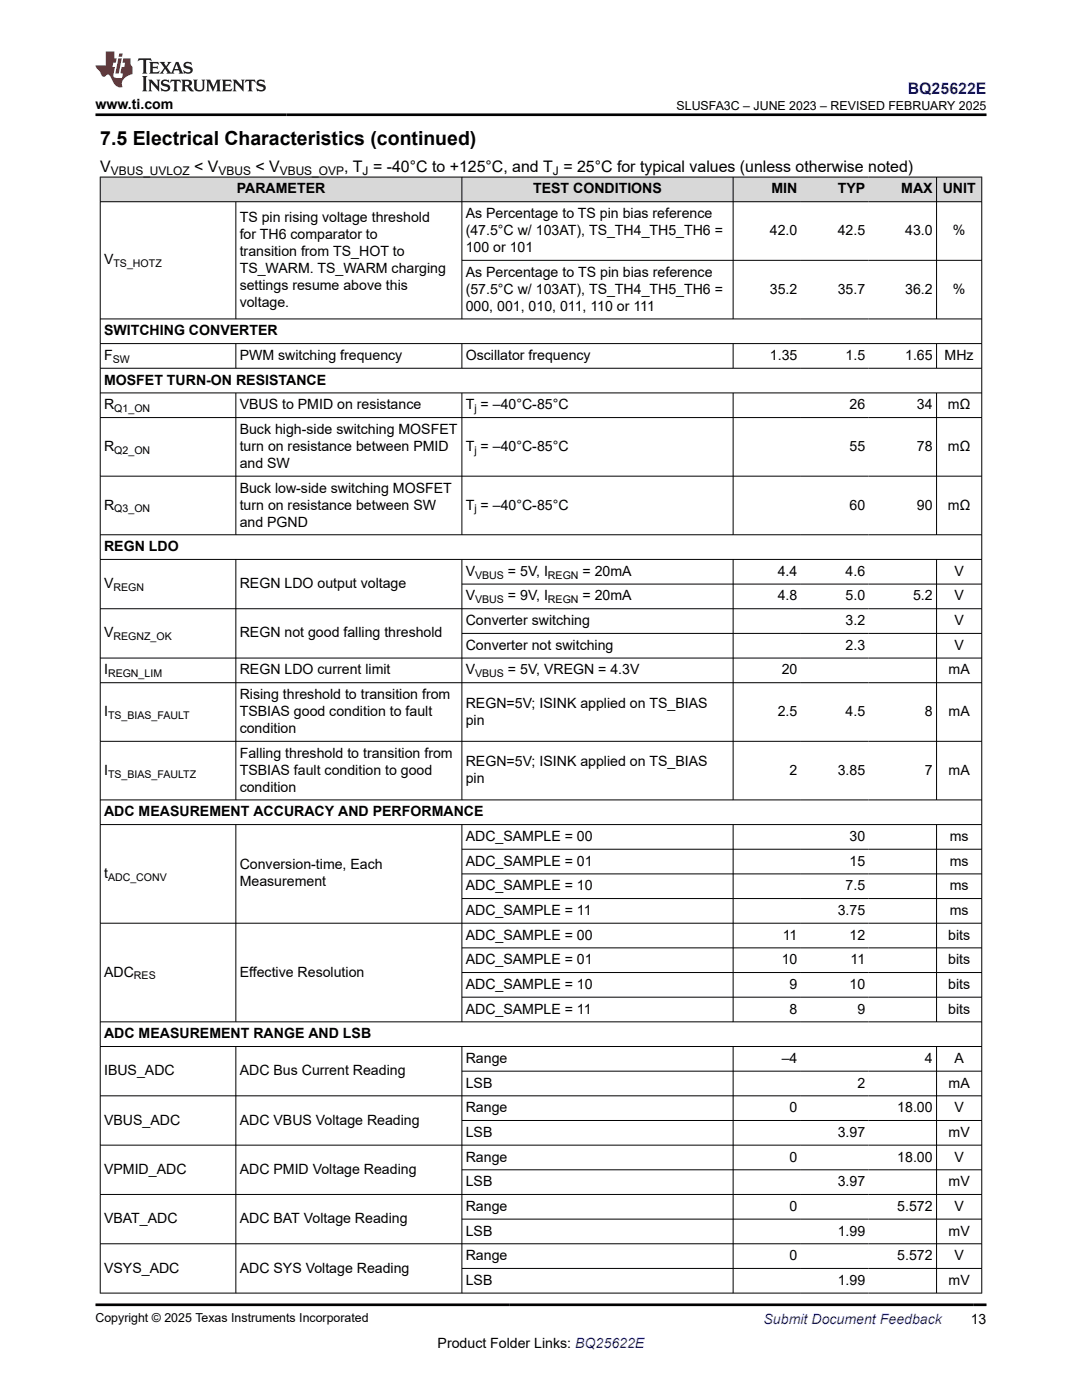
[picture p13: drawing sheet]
<svg xmlns="http://www.w3.org/2000/svg" width="216mm" height="279mm" viewBox="0 0 216 279" stroke-linecap="round" stroke-linejoin="round" font-family="sans-serif">
<defs><g id="words">
<text font-size="3.9" x="20" y="28.8">7.5 Electrical Characteristics (continued)</text>
<text font-size="3.2" fill="#00f" x="181.1" y="18.7">BQ25622E</text>
<g font-size="3.2">
<text x="20" y="34.3">V</text>
<text x="38.7" y="34.3">&lt; V</text>
<text x="51" y="34.3">&lt; V</text>
<text x="68.7" y="34.3">, T = -40°C to +125°C, and T = 25°C for typical values (unless otherwise noted)</text>
</g>
<g font-size="2.8">
<text x="19" y="21.8">www.ti.com</text>
<text x="47.2" y="38.6">PARAMETER</text>
<text x="106.4" y="38.6">TEST CONDITIONS</text>
<text x="153.9" y="38.6">MIN</text>
<text x="167.2" y="38.6">TYP</text>
<text x="179.8" y="38.6">MAX</text>
<text x="188.1" y="38.6">UNIT</text>
<text x="47.8" y="44.3">TS pin rising voltage threshold</text>
<text x="47.8" y="47.7">for TH6 comparator to</text>
<text x="92.9" y="43.5">As Percentage to TS pin bias reference</text>
<text x="92.9" y="46.9">(47.5°C w/ 103AT), TS_TH4_TH5_TH6 =</text>
<text x="153.6" y="46.9">42.0</text>
<text x="167.1" y="46.9">42.5</text>
<text x="180.6" y="46.9">43.0</text>
<text x="190.1" y="46.9">%</text>
<text x="20.8" y="52.8">V</text>
<text x="47.8" y="51.1">transition from TS_HOT to</text>
<text x="92.9" y="50.3">100 or 101</text>
<text x="47.8" y="54.5">TS_WARM. TS_WARM charging</text>
<text x="47.8" y="57.8">settings resume above this</text>
<text x="92.9" y="55.2">As Percentage to TS pin bias reference</text>
<text x="92.9" y="58.6">(57.5°C w/ 103AT), TS_TH4_TH5_TH6 =</text>
<text x="153.6" y="58.6">35.2</text>
<text x="167.1" y="58.6">35.7</text>
<text x="180.6" y="58.6">36.2</text>
<text x="190.1" y="58.6">%</text>
<text x="47.8" y="61.2">voltage.</text>
<text x="92.9" y="62">000, 001, 010, 011, 110 or 111</text>
<text x="20.8" y="66.9">SWITCHING CONVERTER</text>
<text x="20.8" y="71.8">F</text>
<text x="47.8" y="71.8">PWM switching frequency</text>
<text x="92.9" y="71.8">Oscillator frequency</text>
<text x="153.6" y="71.8">1.35</text>
<text x="168.7" y="71.8">1.5</text>
<text x="180.6" y="71.8">1.65</text>
<text x="188.5" y="71.8">MHz</text>
<text x="20.8" y="76.8">MOSFET TURN-ON RESISTANCE</text>
<text x="20.8" y="81.7">R</text>
<text x="47.8" y="81.7">VBUS to PMID on resistance</text>
<text x="92.9" y="81.7">T = –40°C-85°C</text>
<text x="169.5" y="81.7">26</text>
<text x="183" y="81.7">34</text>
<text x="189.2" y="81.7">mΩ</text>
<text x="20.8" y="90">R</text>
<text x="47.8" y="86.6">Buck high-side switching MOSFET</text>
<text x="47.8" y="90">turn on resistance between PMID</text>
<text x="92.9" y="90">T = –40°C-85°C</text>
<text x="169.5" y="90">55</text>
<text x="183" y="90">78</text>
<text x="189.2" y="90">mΩ</text>
<text x="47.8" y="93.4">and SW</text>
<text x="20.8" y="101.7">R</text>
<text x="47.8" y="98.3">Buck low-side switching MOSFET</text>
<text x="47.8" y="101.7">turn on resistance between SW</text>
<text x="92.9" y="101.7">T = –40°C-85°C</text>
<text x="169.5" y="101.7">60</text>
<text x="183" y="101.7">90</text>
<text x="189.2" y="101.7">mΩ</text>
<text x="47.8" y="105.1">and PGND</text>
<text x="20.8" y="110">REGN LDO</text>
<text x="20.8" y="117.4">V</text>
<text x="47.8" y="117.4">REGN LDO output voltage</text>
<text x="92.9" y="119.8">V</text>
<text x="92.9" y="114.9">V</text>
<text x="101.4" y="119.8">= 9V, I</text>
<text x="101.4" y="114.9">= 5V, I</text>
<text x="116.2" y="119.8">= 20mA</text>
<text x="116.2" y="114.9">= 20mA</text>
<text x="155.2" y="114.9">4.4</text>
<text x="155.2" y="119.8">4.8</text>
<text x="168.7" y="114.9">4.6</text>
<text x="168.7" y="119.8">5.0</text>
<text x="182.2" y="119.8">5.2</text>
<text x="190.4" y="114.9">V</text>
<text x="190.4" y="119.8">V</text>
<text x="92.9" y="124.8">Converter switching</text>
<text x="168.7" y="124.8">3.2</text>
<text x="190.4" y="124.8">V</text>
<text x="20.8" y="127.2">V</text>
<text x="47.8" y="127.2">REGN not good falling threshold</text>
<text x="92.9" y="129.7">Converter not switching</text>
<text x="168.7" y="129.7">2.3</text>
<text x="190.4" y="129.7">V</text>
<text x="20.8" y="134.6">I</text>
<text x="47.8" y="134.6">REGN LDO current limit</text>
<text x="92.9" y="134.6">V</text>
<text x="101.4" y="134.6">= 5V, VREGN = 4.3V</text>
<text x="156" y="134.6">20</text>
<text x="189.3" y="134.6">mA</text>
<text x="20.8" y="142.9">I</text>
<text x="47.8" y="139.5">Rising threshold to transition from</text>
<text x="47.8" y="142.9">TSBIAS good condition to fault</text>
<text x="92.9" y="141.2">REGN=5V; ISINK applied on TS_BIAS</text>
<text x="155.2" y="142.9">2.5</text>
<text x="168.7" y="142.9">4.5</text>
<text x="184.5" y="142.9">8</text>
<text x="189.3" y="142.9">mA</text>
<text x="47.8" y="146.3">condition</text>
<text x="92.9" y="144.6">pin</text>
<text x="20.8" y="154.6">I</text>
<text x="47.8" y="151.2">Falling threshold to transition from</text>
<text x="47.8" y="154.6">TSBIAS fault condition to good</text>
<text x="92.9" y="152.9">REGN=5V; ISINK applied on TS_BIAS</text>
<text x="157.5" y="154.6">2</text>
<text x="167.1" y="154.6">3.85</text>
<text x="184.5" y="154.6">7</text>
<text x="189.3" y="154.6">mA</text>
<text x="47.8" y="158">condition</text>
<text x="92.9" y="156.3">pin</text>
<text x="20.8" y="162.9">ADC MEASUREMENT ACCURACY AND PERFORMANCE</text>
<text x="92.9" y="167.8">ADC_SAMPLE = 00</text>
<text x="169.5" y="167.8">30</text>
<text x="189.5" y="167.8">ms</text>
<text x="47.8" y="173.5">Conversion-time, Each</text>
<text x="92.9" y="172.8">ADC_SAMPLE = 01</text>
<text x="169.5" y="172.8">15</text>
<text x="189.5" y="172.8">ms</text>
<text x="20.8" y="175.2">t</text>
<text x="47.8" y="176.9">Measurement</text>
<text x="92.9" y="177.7">ADC_SAMPLE = 10</text>
<text x="168.7" y="177.7">7.5</text>
<text x="189.5" y="177.7">ms</text>
<text x="92.9" y="182.6">ADC_SAMPLE = 11</text>
<text x="167.1" y="182.6">3.75</text>
<text x="189.5" y="182.6">ms</text>
<text x="92.9" y="187.5">ADC_SAMPLE = 00</text>
<text x="156.2" y="187.5">11</text>
<text x="169.5" y="187.5">12</text>
<text x="189.2" y="187.5">bits</text>
<text x="20.8" y="194.9">ADC</text>
<text x="47.8" y="194.9">Effective Resolution</text>
<text x="92.9" y="192.4">ADC_SAMPLE = 01</text>
<text x="92.9" y="197.4">ADC_SAMPLE = 10</text>
<text x="156" y="192.4">10</text>
<text x="157.5" y="197.4">9</text>
<text x="169.5" y="197.4">10</text>
<text x="169.7" y="192.4">11</text>
<text x="189.2" y="192.4">bits</text>
<text x="189.2" y="197.4">bits</text>
<text x="92.9" y="202.3">ADC_SAMPLE = 11</text>
<text x="157.5" y="202.3">8</text>
<text x="171.1" y="202.3">9</text>
<text x="189.2" y="202.3">bits</text>
<text x="20.8" y="207.2">ADC MEASUREMENT RANGE AND LSB</text>
<text x="20.8" y="214.6">IBUS_ADC</text>
<text x="47.8" y="214.6">ADC Bus Current Reading</text>
<text x="92.9" y="212.1">Range</text>
<text x="156" y="212.1">–4</text>
<text x="184.5" y="212.1">4</text>
<text x="190.4" y="212.1">A</text>
<text x="92.9" y="217">LSB</text>
<text x="92.9" y="222">Range</text>
<text x="157.5" y="222">0</text>
<text x="171.1" y="217">2</text>
<text x="179" y="222">18.00</text>
<text x="189.3" y="217">mA</text>
<text x="190.4" y="222">V</text>
<text x="20.8" y="224.4">VBUS_ADC</text>
<text x="47.8" y="224.4">ADC VBUS Voltage Reading</text>
<text x="92.9" y="226.9">LSB</text>
<text x="167.1" y="226.9">3.97</text>
<text x="189.3" y="226.9">mV</text>
<text x="92.9" y="231.8">Range</text>
<text x="157.5" y="231.8">0</text>
<text x="179" y="231.8">18.00</text>
<text x="190.4" y="231.8">V</text>
<text x="20.8" y="234.3">VPMID_ADC</text>
<text x="47.8" y="234.3">ADC PMID Voltage Reading</text>
<text x="92.9" y="236.7">LSB</text>
<text x="167.1" y="236.7">3.97</text>
<text x="189.3" y="236.7">mV</text>
<text x="20.8" y="244.1">VBAT_ADC</text>
<text x="47.8" y="244.1">ADC BAT Voltage Reading</text>
<text x="92.9" y="241.7">Range</text>
<text x="157.5" y="241.7">0</text>
<text x="179" y="241.7">5.572</text>
<text x="190.4" y="241.7">V</text>
<text x="92.9" y="246.6">LSB</text>
<text x="92.9" y="251.5">Range</text>
<text x="157.5" y="251.5">0</text>
<text x="167.1" y="246.6">1.99</text>
<text x="179" y="251.5">5.572</text>
<text x="189.3" y="246.6">mV</text>
<text x="190.4" y="251.5">V</text>
<text x="20.8" y="254">VSYS_ADC</text>
<text x="47.8" y="254">ADC SYS Voltage Reading</text>
<text x="92.9" y="256.4">LSB</text>
<text x="167.1" y="256.4">1.99</text>
<text x="189.3" y="256.4">mV</text>
<text x="87.3" y="269">Product Folder Links: BQ25622E</text>
<text x="193.7" y="264.2">13</text>
</g>
<text font-size="2.8" fill="#00f" x="152.4" y="264.2">Submit Document Feedback</text>
<g font-size="2.5">
<text x="135" y="21.9">SLUSFA3C – JUNE 2023 – REVISED FEBRUARY 2025</text>
<text x="19" y="263.9">Copyright © 2025 Texas Instruments Incorporated</text>
</g>
<g font-size="2.4">
<text x="22.1" y="34.9">VBUS_UVLOZ</text>
<text x="43.6" y="34.9">VBUS</text>
<text x="55.8" y="34.9">VBUS_OVP</text>
<text x="72.4" y="34.9">J</text>
<text x="110.3" y="34.9">J</text>
</g>
<g font-size="2.1">
<text x="22.6" y="53.3">TS_HOTZ</text>
<text x="22.5" y="72.4">SW</text>
<text x="22.8" y="82.3">Q1_ON</text>
<text x="94.7" y="82.3">j</text>
<text x="22.8" y="90.6">Q2_ON</text>
<text x="94.7" y="90.6">j</text>
<text x="22.8" y="102.3">Q3_ON</text>
<text x="94.7" y="102.3">j</text>
<text x="22.6" y="117.9">REGN</text>
<text x="94.8" y="115.5">VBUS</text>
<text x="109.3" y="115.5">REGN</text>
<text x="94.8" y="120.4">VBUS</text>
<text x="109.3" y="120.4">REGN</text>
<text x="22.6" y="127.8">REGNZ_OK</text>
<text x="21.6" y="135.2">REGN_LIM</text>
<text x="94.8" y="135.2">VBUS</text>
<text x="21.6" y="143.5">TS_BIAS_FAULT</text>
<text x="21.6" y="155.2">TS_BIAS_FAULTZ</text>
<text x="21.6" y="175.8">ADC_CONV</text>
<text x="26.7" y="195.5">RES</text>
</g>
</g></defs>
<g fill="#d8d8d8">
<path d="M20 35.3h175.9v5h-175.9z" fill-rule="evenodd"/>
<path d="M20.1 35.4h72v4.8h-72z" fill-rule="evenodd"/>
<path d="M92.2 35.4h54v4.8h-54z" fill-rule="evenodd"/>
<path d="M146.3 35.4h13.5v4.8h-13.5z" fill-rule="evenodd"/>
<path d="M159.8 35.4h13.5v4.8h-13.5z" fill-rule="evenodd"/>
<path d="M173.3 35.4h13.5v4.8h-13.5z" fill-rule="evenodd"/>
<path d="M186.9 35.4h8.9v4.8h-8.9z" fill-rule="evenodd"/>
</g>
<g fill="none" stroke="#000" stroke-width=".2">
<path d="M19.9 35.3h176.1M20 35.3v222.8M92.2 35.3v28.4M146.3 35.3v28.4M186.9 35.3v28.4M195.9 35.3v222.8M19.9 40.3h176.1M47.1 40.3v23.4M92.2 52h103.8M19.9 63.6h176.1M19.9 68.6h176.1M19.9 73.5h176.1"/>
<path d="M19.9 78.4h176.1M47.1 68.6v5M47.1 78.4v28.4M92.2 68.6v5M92.2 78.4v28.4M146.3 68.6v5M146.3 78.4v28.4M186.9 68.6v5M186.9 78.4v28.4M19.9 83.3h176.1M19.9 95h176.1M19.9 106.7h176.1"/>
<path d="M19.9 111.6h176.1M47.1 111.6v48.1M92.2 111.6v48.1M92.2 116.6h103.8M146.3 111.6v48.1M186.9 111.6v48.1M19.9 131.3h176.1M19.9 136.3h176.1M92.2 126.4h103.8M196 121.5h-176.1M19.9 147.9h176.1M19.9 159.6h176.1"/>
<path d="M19.9 164.6h176.1M47.1 164.6v39.4M92.2 164.6v39.4M92.2 169.5h103.8M92.2 174.4h103.8M92.2 179.3h103.8M146.3 164.6v39.4M186.9 164.6v39.4M19.9 184.2h176.1M92.2 189.2h103.8M92.2 194.1h103.8M92.2 199h103.8"/>
<path d="M19.9 203.9h176.1M19.9 208.9h176.1M47.1 208.9v49.2M92.2 208.9v49.2M92.2 213.8h103.8M146.3 208.9v49.2M186.9 208.9v49.2M196 218.7h-176.1M19.9 228.5h176.1M19.9 238.4h176.1M92.2 223.6h103.8M92.2 233.5h103.8"/>
<path d="M19.9 248.2h176.1M19.9 258.1h176.1M92.2 243.3h103.8M92.2 253.1h103.8"/>
</g>
<path d="M27.7 11.6l-.2 .6 .5-.2h.6v.1v2.2l-.2 .4h1l-.2-.4v-2.2v-.1h.5l.5 .2-.1-.6zM29.8 12.4l.2 .3v1.6l-.2 .4h1.9l.1-.6a1.08 1.08 0 0 1-1.3 .2v-.7h.6l.4 .2v-.7l-.4 .2h-.6v-.5l.2-.2a1 1 0 0 1 1 .3l-.1-.5zM31.8 12.4l1 1.1-1 1.2h.9l-.2-.2 .4-.8 .5 .8-.2 .2h1.6l-.2-.2 .1-.5h1l.1 .5-.1 .2h.9l-.2-.4-.8-1.9h-.5l-1 2.1-.8-1.1 .9-1h-.8l.2 .2-.5 .6-.3-.6 .1-.2zM35.2 12.8l.4 1h-.8zM36.8 12.5a.65 .65 0 0 0-.2 .7 .65 .65 0 0 0 .6 .5l.7 .1 .1 .3a.79 .79 0 0 1-.7 .4 .79 .79 0 0 1-.7-.5l.1 .7 .2-.1a.93 .93 0 0 0 1.1 0 .93 .93 0 0 0 .4-.9 1.46 1.46 0 0 0-1.2-.6l-.1-.3a1.09 1.09 0 0 1 1.2 .2l-.2-.6-.1 .1-.6-.2zM28.4 15.2l.2 .4v2.2l-.2 .4h1l-.2-.4v-2.2l.2-.4zM29.6 15.9l.2 .4v1.5l-.2 .4h.8l-.3-.4v-1.3l1.7 1.8v-2l.2-.4h-.8l.2 .2 .1 1.1-1.2-1.3zM32.3 16a.65 .65 0 0 0-.2 .8 .65 .65 0 0 0 .7 .4l.6 .2 .1 .2a.79 .79 0 0 1-.7 .4 .79 .79 0 0 1-.7-.5l.1 .7 .2-.1a.93 .93 0 0 0 1.1 .1 .93 .93 0 0 0 .4-1 1.46 1.46 0 0 0-1.2-.5l-.1-.4a1.09 1.09 0 0 1 1.2 .2l-.2-.6-.1 .1-.6-.1zM34.1 15.9l-.1 .6a.63 .63 0 0 1 .7-.3l.1 1.6-.3 .4h1l-.2-.4v-1.6a.66 .66 0 0 1 .8 .3l-.1-.6zM36.2 15.9l.2 .4v1.5l-.2 .4h.9l-.2-.2v-.7h.5l.1 .2a.79 .79 0 0 0 1.2 .6l-1-.9a.61 .61 0 0 0 .6-.6 .61 .61 0 0 0-.5-.7zM36.9 16.2h.2a.47 .47 0 0 1 .5 .1 .47 .47 0 0 1 .1 .5l-.2 .1-.6 .1zM38.5 15.9l.2 .2a2.27 2.27 0 0 0 .4 2 1.04 1.04 0 0 0 1.7-.7v-1.3l.2-.2h-.8l.2 .4v1.1a.6 .6 0 0 1-.6 .6 .6 .6 0 0 1-.6-.6v-1.1l.3-.4zM41.1 15.9l.2 .4v1.5l-.2 .4h.7l-.2-.4v-1.4l.9 1.9 .8-1.9v1.4l-.2 .4h1l-.3-.4v-1.5l.3-.4h-.8l-.7 1.5-.7-1.5zM44.3 15.9l.2 .4v1.5l-.2 .4h1.9l.1-.6a1.09 1.09 0 0 1-1.3 .2v-.7h.6l.4 .2v-.6l-.4 .2h-.6v-.6l.2-.1a1.01 1.01 0 0 1 1 .3l-.1-.6zM46.4 15.9l.3 .4v1.5l-.3 .4h.8l-.2-.4v-1.3l1.6 1.8v-2l.2-.4h-.7l.2 .2v1.1l-1.2-1.3zM49 15.9l-.1 .6a.63 .63 0 0 1 .8-.3v1.6l-.3 .4h1l-.2-.4v-1.6a.66 .66 0 0 1 .8 .3l-.1-.6zM51.4 16a.65 .65 0 0 0-.2 .8 .65 .65 0 0 0 .6 .4l.6 .2 .2 .2a.79 .79 0 0 1-.8 .4 .79 .79 0 0 1-.6-.5l.1 .7 .2-.1a.93 .93 0 0 0 1 .1 .93 .93 0 0 0 .5-1 1.46 1.46 0 0 0-1.3-.5l-.1-.4a1.09 1.09 0 0 1 1.3 .2l-.2-.6-.2 .1-.5-.1z" fill="#231f20"/>
<path d="M21.1 10.3v2.7h-2.1l.1 .4 .9 1a.95 .95 0 0 0 .9 .9 .59 .59 0 0 1 .6-.4 .59 .59 0 0 1 .5 .3l.4 .8a1.59 1.59 0 0 0 2.1 1.4 1.61 1.61 0 0 1 1-2.3l1-.3-.1-1.5a1.59 1.59 0 0 1-.4-1.7h-1.4l-.2 .9h.5l-.1 .9h-.5l-.2 .9v.3l.4 .1-.2 .9h-.6a.73 .73 0 0 1-1.1-.7l.3-1.5h-.5l.2-.9h.5l.2-.9h-.5v-1.3zM23.6 11.6l-.6 3.1h.7l.6-3.1zM23.8 10.7l-.1 .6h.7l.1-.6z" fill="#ed1c24"/>
<path d="M19 22.9h177.8M19 260.4h177.8" fill="none" stroke="#000" stroke-width=".53"/>
<use href="#words"/>
</svg>
